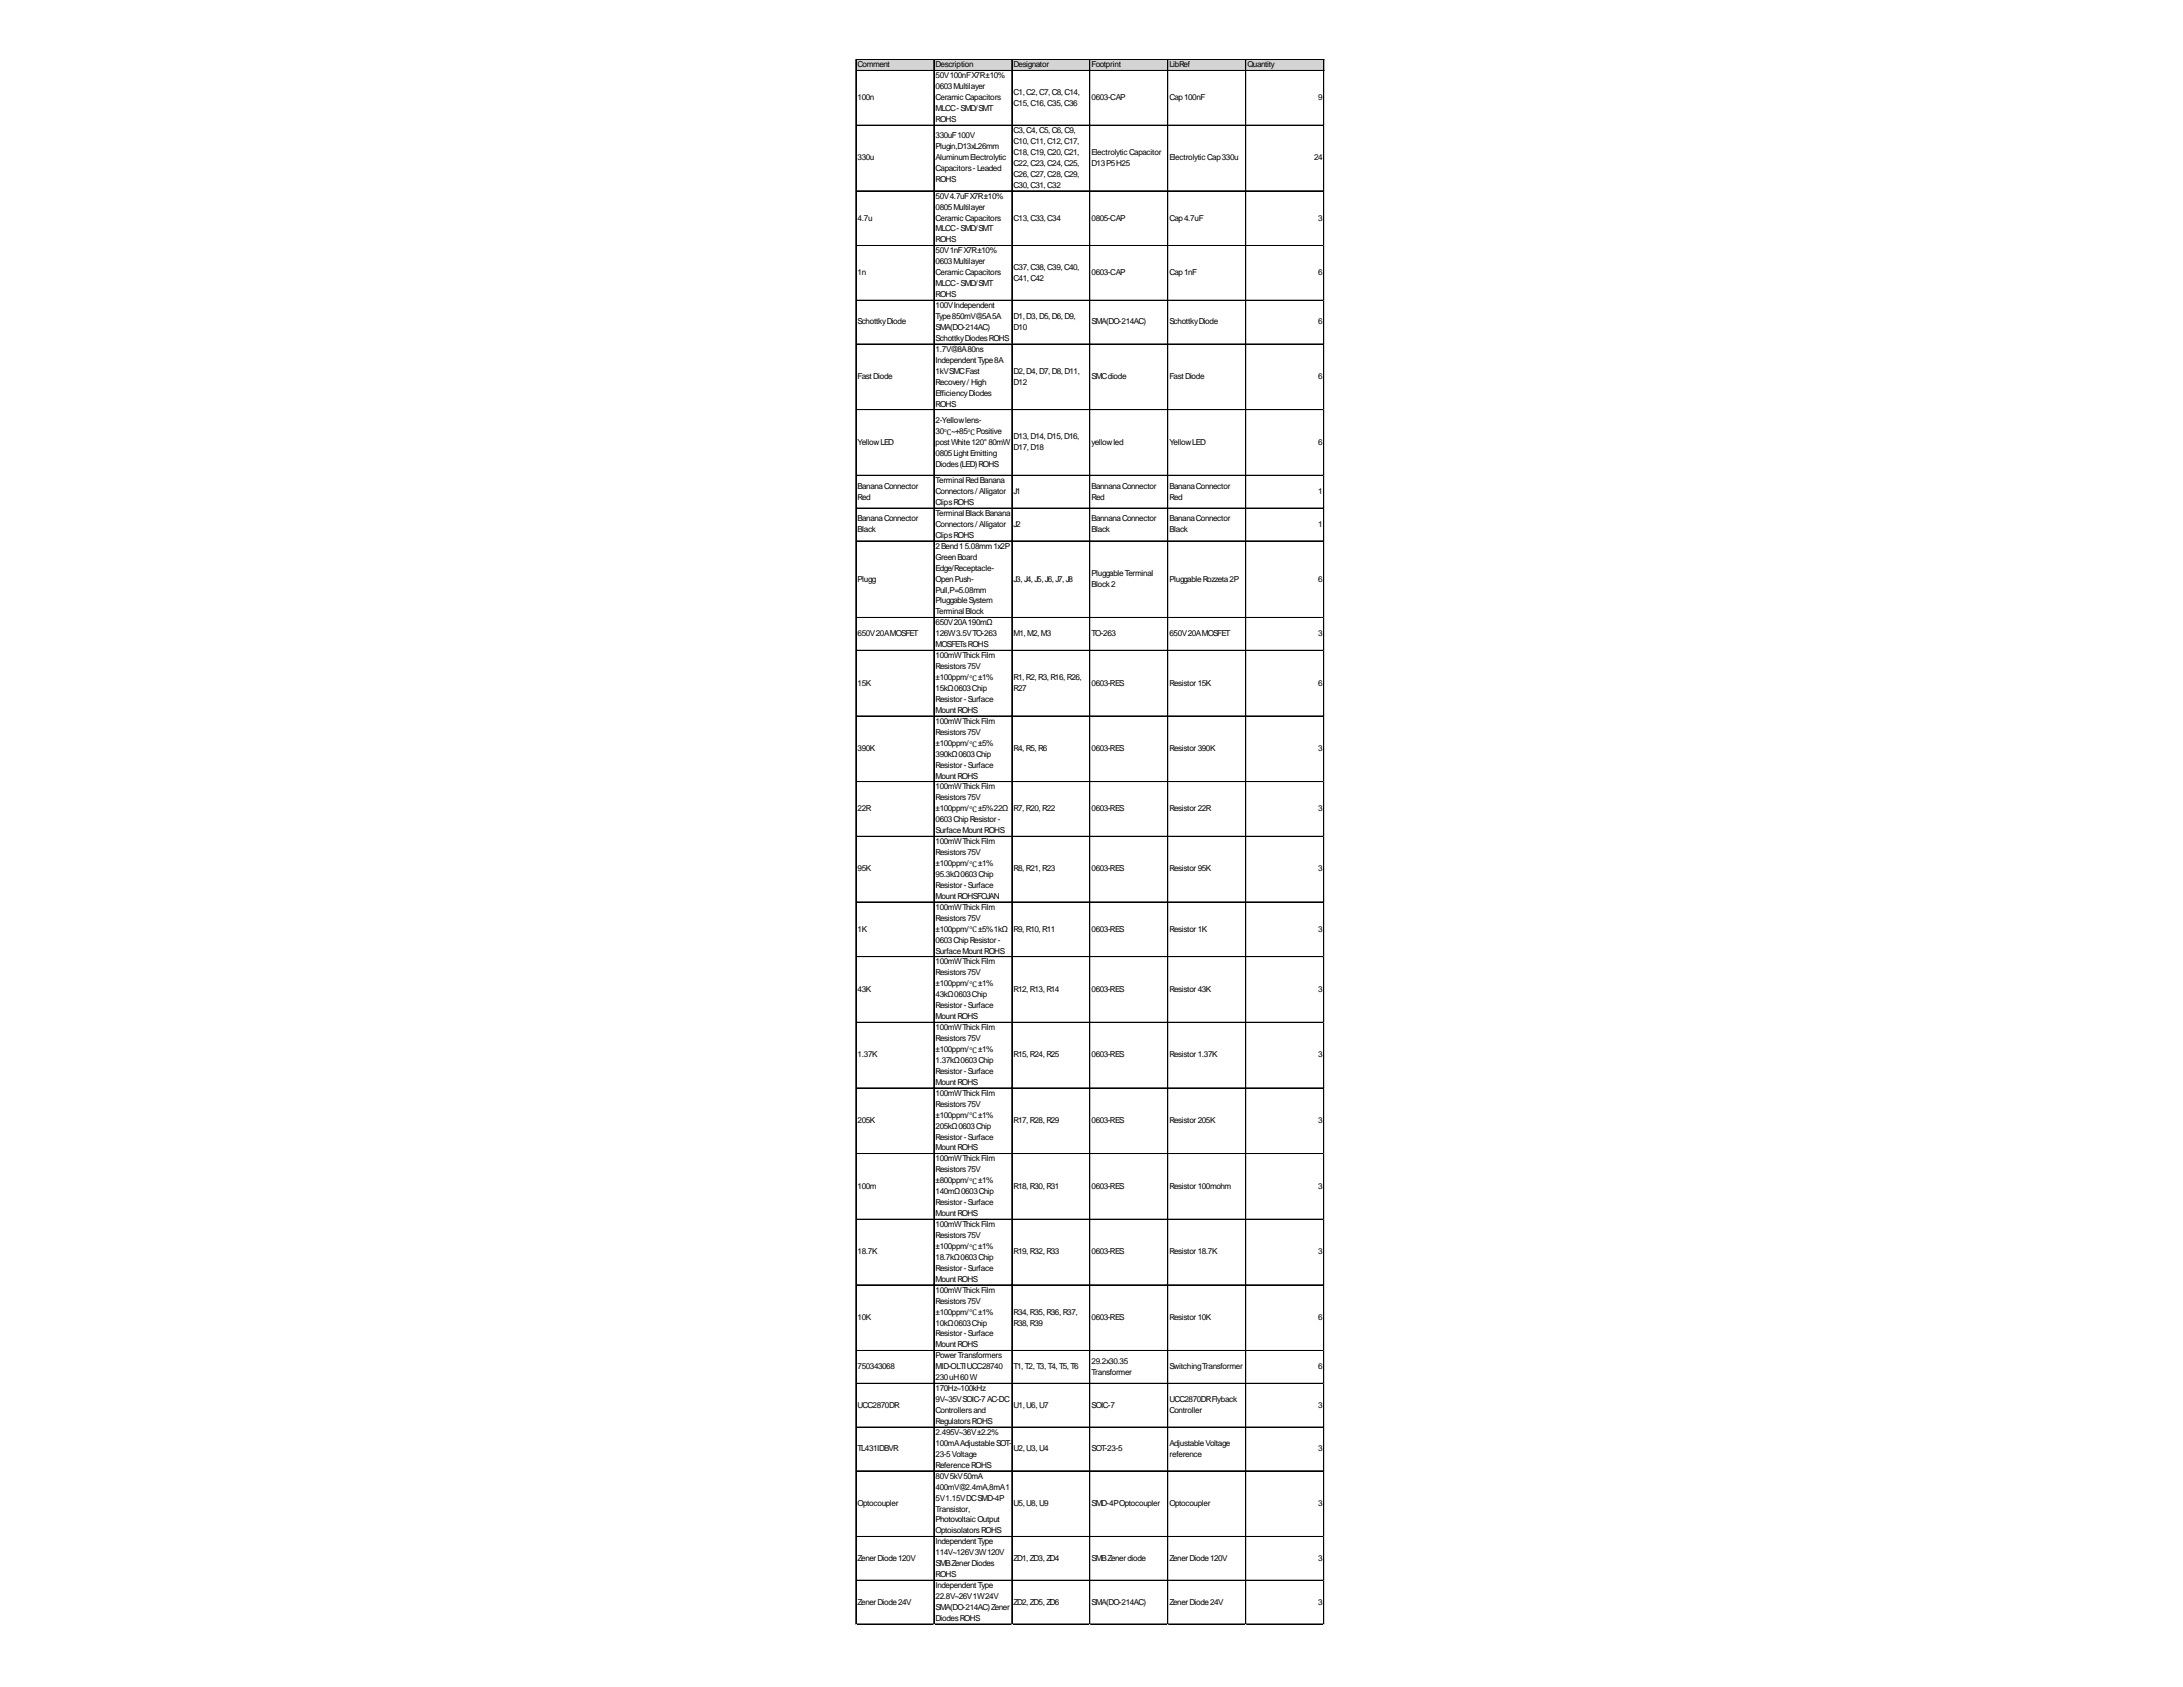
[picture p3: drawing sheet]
<svg xmlns="http://www.w3.org/2000/svg" width="279mm" height="216mm" viewBox="0 0 279 216" stroke-linecap="round" stroke-linejoin="round" font-family="sans-serif">
<defs><g id="words">
<g font-size="1.1">
<text x="109.8" y="8.6">Comment</text>
<text x="119.7" y="8.6">Description</text>
<text x="119.7" y="10">50V100nFX7R±10%</text>
<text x="119.7" y="11.4">0603Multilayer</text>
<text x="129.7" y="8.6">Designator</text>
<text x="139.7" y="8.6">Footprint</text>
<text x="149.7" y="8.6">LibRef</text>
<text x="159.7" y="8.6">Quantity</text>
<text x="109.8" y="12.8">100n</text>
<text x="119.7" y="12.8">Ceramic Capacitors</text>
<text x="119.7" y="14.2">MLCC-SMD/SMT</text>
<text x="119.7" y="15.6">ROHS</text>
<text x="119.7" y="17.7">330uF100V</text>
<text x="129.7" y="12.1">C1,C2,C7,C8,C14,</text>
<text x="129.7" y="13.5">C15,C16,C35,C36</text>
<text x="129.7" y="17">C3,C4,C5,C6,C9,</text>
<text x="139.7" y="12.8">0603-CAP</text>
<text x="149.7" y="12.8">Cap100nF</text>
<text x="168.7" y="12.8">9</text>
<text x="109.8" y="20.5">330u</text>
<text x="119.7" y="19.1">Plugin,D13xL26mm</text>
<text x="119.7" y="20.5">AluminumElectrolytic</text>
<text x="119.7" y="21.9">Capacitors-Leaded</text>
<text x="119.7" y="23.3">ROHS</text>
<text x="129.7" y="18.4">C10,C11,C12,C17,</text>
<text x="129.7" y="19.8">C18,C19,C20,C21,</text>
<text x="129.7" y="21.2">C22,C23,C24,C25,</text>
<text x="129.7" y="22.6">C26,C27,C28,C29,</text>
<text x="139.7" y="19.8">Electrolytic Capacitor</text>
<text x="139.7" y="21.2">D13P5H25</text>
<text x="149.7" y="20.5">Electrolytic Cap330u</text>
<text x="168.2" y="20.5">24</text>
<text x="109.8" y="28.2">4.7u</text>
<text x="119.7" y="25.4">50V4.7uFX7R±10%</text>
<text x="119.7" y="26.8">0805Multilayer</text>
<text x="119.7" y="28.2">Ceramic Capacitors</text>
<text x="119.7" y="29.6">MLCC-SMD/SMT</text>
<text x="129.7" y="24">C30,C31,C32</text>
<text x="129.7" y="28.2">C13,C33,C34</text>
<text x="139.7" y="28.2">0805-CAP</text>
<text x="149.7" y="28.2">Cap4.7uF</text>
<text x="168.7" y="28.2">3</text>
<text x="109.8" y="35.2">1n</text>
<text x="119.7" y="31">ROHS</text>
<text x="119.7" y="32.4">50V1nFX7R±10%</text>
<text x="119.7" y="33.8">0603Multilayer</text>
<text x="119.7" y="35.2">Ceramic Capacitors</text>
<text x="129.7" y="34.5">C37,C38,C39,C40,</text>
<text x="129.7" y="35.9">C41,C42</text>
<text x="139.7" y="35.2">0603-CAP</text>
<text x="149.7" y="35.2">Cap1nF</text>
<text x="168.7" y="35.2">6</text>
<text x="109.8" y="41.5">SchottkyDiode</text>
<text x="119.7" y="36.6">MLCC-SMD/SMT</text>
<text x="119.7" y="38">ROHS</text>
<text x="119.7" y="39.4">100VIndependent</text>
<text x="119.7" y="40.8">Type850mV@5A5A</text>
<text x="129.7" y="40.8">D1,D3,D5,D6,D9,</text>
<text x="139.7" y="41.5">SMA(DO-214AC)</text>
<text x="149.7" y="41.5">SchottkyDiode</text>
<text x="168.7" y="41.5">6</text>
<text x="119.7" y="42.2">SMA(DO-214AC)</text>
<text x="119.7" y="43.6">SchottkyDiodesROHS</text>
<text x="119.7" y="45">1.7V@8A80ns</text>
<text x="119.7" y="46.4">IndependentType8A</text>
<text x="119.7" y="47.8">1kVSMCFast</text>
<text x="129.7" y="42.2">D10</text>
<text x="129.7" y="47.8">D2,D4,D7,D8,D11,</text>
<text x="109.8" y="48.5">FastDiode</text>
<text x="119.7" y="49.2">Recovery/ High</text>
<text x="119.7" y="50.6">EfficiencyDiodes</text>
<text x="119.7" y="52">ROHS</text>
<text x="129.7" y="49.2">D12</text>
<text x="139.7" y="48.5">SMCdiode</text>
<text x="149.7" y="48.5">FastDiode</text>
<text x="168.7" y="48.5">6</text>
<text x="109.8" y="56.9">YellowLED</text>
<text x="119.7" y="54.1">2-Yellowlens-</text>
<text x="119.7" y="55.5">30℃~+85℃Positive</text>
<text x="119.7" y="56.9">postWhite120°80mW</text>
<text x="119.7" y="58.3">0805LightEmitting</text>
<text x="119.7" y="59.7">Diodes(LED)ROHS</text>
<text x="129.7" y="56.2">D13,D14,D15,D16,</text>
<text x="129.7" y="57.6">D17,D18</text>
<text x="139.7" y="56.9">yellowled</text>
<text x="149.7" y="56.9">YellowLED</text>
<text x="168.7" y="56.9">6</text>
<text x="109.8" y="62.5">BananaConnector</text>
<text x="109.8" y="63.9">Red</text>
<text x="119.7" y="61.8">TerminalRedBanana</text>
<text x="119.7" y="63.2">Connectors/ Alligator</text>
<text x="119.7" y="64.6">ClipsROHS</text>
<text x="129.7" y="63.2">J1</text>
<text x="139.7" y="62.5">BannanaConnector</text>
<text x="139.7" y="63.9">Red</text>
<text x="149.7" y="62.5">BananaConnector</text>
<text x="149.7" y="63.9">Red</text>
<text x="168.7" y="63.2">1</text>
<text x="109.8" y="66.7">BananaConnector</text>
<text x="109.8" y="68.1">Black</text>
<text x="119.7" y="66">TerminalBlackBanana</text>
<text x="119.7" y="67.4">Connectors/ Alligator</text>
<text x="119.7" y="68.8">ClipsROHS</text>
<text x="119.7" y="70.2">2Bend15.08mm1x2P</text>
<text x="119.7" y="71.6">GreenBoard</text>
<text x="129.7" y="67.4">J2</text>
<text x="139.7" y="66.7">BannanaConnector</text>
<text x="139.7" y="68.1">Black</text>
<text x="149.7" y="66.7">BananaConnector</text>
<text x="149.7" y="68.1">Black</text>
<text x="168.7" y="67.4">1</text>
<text x="109.8" y="74.4">Plugg</text>
<text x="119.7" y="73">Edge/Receptacle-</text>
<text x="119.7" y="74.4">OpenPush-</text>
<text x="119.7" y="75.8">Pull,P=5.08mm</text>
<text x="119.7" y="77.2">PluggableSystem</text>
<text x="129.7" y="74.4">J3,J4,J5,J6,J7,J8</text>
<text x="139.7" y="73.7">PluggableTerminal</text>
<text x="139.7" y="75.1">Block2</text>
<text x="149.7" y="74.4">PluggableRozzeta2P</text>
<text x="168.7" y="74.4">6</text>
<text x="109.8" y="81.4">650V20AMOSFET</text>
<text x="119.7" y="78.6">TerminalBlock</text>
<text x="119.7" y="80">650V20A190mΩ</text>
<text x="119.7" y="81.4">126W3.5VTO-263</text>
<text x="119.7" y="82.8">MOSFETsROHS</text>
<text x="129.7" y="81.4">M1,M2,M3</text>
<text x="139.7" y="81.4">TO-263</text>
<text x="149.7" y="81.4">650V20AMOSFET</text>
<text x="168.7" y="81.4">3</text>
<text x="109.8" y="87.7">15K</text>
<text x="119.7" y="84.2">100mWThickFilm</text>
<text x="119.7" y="85.6">Resistors75V</text>
<text x="119.7" y="87">±100ppm/℃±1%</text>
<text x="119.7" y="88.4">15kΩ0603Chip</text>
<text x="119.7" y="89.8">Resistor-Surface</text>
<text x="129.7" y="87">R1,R2,R3,R16,R26,</text>
<text x="129.7" y="88.4">R27</text>
<text x="139.7" y="87.7">0603-RES</text>
<text x="149.7" y="87.7">Resistor15K</text>
<text x="168.7" y="87.7">6</text>
<text x="119.7" y="91.2">MountROHS</text>
<text x="119.7" y="92.6">100mWThickFilm</text>
<text x="119.7" y="94">Resistors75V</text>
<text x="119.7" y="95.4">±100ppm/℃±5%</text>
<text x="109.8" y="96.1">390K</text>
<text x="119.7" y="96.8">390kΩ0603Chip</text>
<text x="119.7" y="98.2">Resistor-Surface</text>
<text x="119.7" y="99.6">MountROHS</text>
<text x="119.7" y="101">100mWThickFilm</text>
<text x="129.7" y="96.1">R4,R5,R6</text>
<text x="139.7" y="96.1">0603-RES</text>
<text x="149.7" y="96.1">Resistor390K</text>
<text x="168.7" y="96.1">3</text>
<text x="109.8" y="103.8">22R</text>
<text x="119.7" y="102.4">Resistors75V</text>
<text x="119.7" y="103.8">±100ppm/℃±5%22Ω</text>
<text x="119.7" y="105.2">0603ChipResistor-</text>
<text x="119.7" y="106.6">SurfaceMountROHS</text>
<text x="129.7" y="103.8">R7,R20,R22</text>
<text x="139.7" y="103.8">0603-RES</text>
<text x="149.7" y="103.8">Resistor22R</text>
<text x="168.7" y="103.8">3</text>
<text x="109.8" y="111.5">95K</text>
<text x="119.7" y="108">100mWThickFilm</text>
<text x="119.7" y="109.4">Resistors75V</text>
<text x="119.7" y="110.8">±100ppm/℃±1%</text>
<text x="119.7" y="112.2">95.3kΩ0603Chip</text>
<text x="119.7" y="113.6">Resistor-Surface</text>
<text x="129.7" y="111.5">R8,R21,R23</text>
<text x="139.7" y="111.5">0603-RES</text>
<text x="149.7" y="111.5">Resistor95K</text>
<text x="168.7" y="111.5">3</text>
<text x="109.8" y="119.2">1K</text>
<text x="119.7" y="115">MountROHSFOJAN</text>
<text x="119.7" y="116.4">100mWThickFilm</text>
<text x="119.7" y="117.8">Resistors75V</text>
<text x="119.7" y="119.2">±100ppm/℃±5%1kΩ</text>
<text x="129.7" y="119.2">R9,R10,R11</text>
<text x="139.7" y="119.2">0603-RES</text>
<text x="149.7" y="119.2">Resistor1K</text>
<text x="168.7" y="119.2">3</text>
<text x="119.7" y="120.6">0603ChipResistor-</text>
<text x="119.7" y="122">SurfaceMountROHS</text>
<text x="119.7" y="123.4">100mWThickFilm</text>
<text x="119.7" y="124.8">Resistors75V</text>
<text x="109.8" y="126.9">43K</text>
<text x="119.7" y="126.2">±100ppm/℃±1%</text>
<text x="119.7" y="127.6">43kΩ0603Chip</text>
<text x="119.7" y="129">Resistor-Surface</text>
<text x="119.7" y="130.4">MountROHS</text>
<text x="119.7" y="131.8">100mWThickFilm</text>
<text x="129.7" y="126.9">R12,R13,R14</text>
<text x="139.7" y="126.9">0603-RES</text>
<text x="149.7" y="126.9">Resistor43K</text>
<text x="168.7" y="126.9">3</text>
<text x="109.8" y="135.3">1.37K</text>
<text x="119.7" y="133.2">Resistors75V</text>
<text x="119.7" y="134.6">±100ppm/℃±1%</text>
<text x="119.7" y="136">1.37kΩ0603Chip</text>
<text x="119.7" y="137.4">Resistor-Surface</text>
<text x="129.7" y="135.3">R15,R24,R25</text>
<text x="139.7" y="135.3">0603-RES</text>
<text x="149.7" y="135.3">Resistor1.37K</text>
<text x="168.7" y="135.3">3</text>
<text x="109.8" y="143.7">205K</text>
<text x="119.7" y="138.8">MountROHS</text>
<text x="119.7" y="140.2">100mWThickFilm</text>
<text x="119.7" y="141.6">Resistors75V</text>
<text x="119.7" y="143">±100ppm/℃±1%</text>
<text x="129.7" y="143.7">R17,R28,R29</text>
<text x="139.7" y="143.7">0603-RES</text>
<text x="149.7" y="143.7">Resistor205K</text>
<text x="168.7" y="143.7">3</text>
<text x="119.7" y="144.4">205kΩ0603Chip</text>
<text x="119.7" y="145.8">Resistor-Surface</text>
<text x="119.7" y="147.2">MountROHS</text>
<text x="119.7" y="148.6">100mWThickFilm</text>
<text x="109.8" y="152.1">100m</text>
<text x="119.7" y="150">Resistors75V</text>
<text x="119.7" y="151.4">±800ppm/℃±1%</text>
<text x="119.7" y="152.8">140mΩ0603Chip</text>
<text x="119.7" y="154.2">Resistor-Surface</text>
<text x="119.7" y="155.6">MountROHS</text>
<text x="129.7" y="152.1">R18,R30,R31</text>
<text x="139.7" y="152.1">0603-RES</text>
<text x="149.7" y="152.1">Resistor100mohm</text>
<text x="168.7" y="152.1">3</text>
<text x="109.8" y="160.5">18.7K</text>
<text x="119.7" y="157">100mWThickFilm</text>
<text x="119.7" y="158.4">Resistors75V</text>
<text x="119.7" y="159.8">±100ppm/℃±1%</text>
<text x="119.7" y="161.2">18.7kΩ0603Chip</text>
<text x="129.7" y="160.5">R19,R32,R33</text>
<text x="139.7" y="160.5">0603-RES</text>
<text x="149.7" y="160.5">Resistor18.7K</text>
<text x="168.7" y="160.5">3</text>
<text x="119.7" y="162.6">Resistor-Surface</text>
<text x="119.7" y="164">MountROHS</text>
<text x="119.7" y="165.4">100mWThickFilm</text>
<text x="119.7" y="166.8">Resistors75V</text>
<text x="109.8" y="168.9">10K</text>
<text x="119.7" y="168.2">±100ppm/℃±1%</text>
<text x="119.7" y="169.6">10kΩ0603Chip</text>
<text x="119.7" y="171">Resistor-Surface</text>
<text x="119.7" y="172.4">MountROHS</text>
<text x="119.7" y="173.8">PowerTransformers</text>
<text x="129.7" y="168.2">R34,R35,R36,R37,</text>
<text x="129.7" y="169.6">R38,R39</text>
<text x="139.7" y="168.9">0603-RES</text>
<text x="149.7" y="168.9">Resistor10K</text>
<text x="168.7" y="168.9">6</text>
<text x="109.8" y="175.2">750343068</text>
<text x="119.7" y="175.2">MID-OLTIUCC28740</text>
<text x="119.7" y="176.6">230uH60W</text>
<text x="119.7" y="178">170Hz~100kHz</text>
<text x="119.7" y="179.4">9V~35VSOIC-7AC-DC</text>
<text x="129.7" y="175.2">T1,T2,T3,T4,T5,T6</text>
<text x="139.7" y="174.5">29.2x30.35</text>
<text x="139.7" y="175.9">Transformer</text>
<text x="149.7" y="175.2">SwitchingTransformer</text>
<text x="149.7" y="179.4">UCC2870DRFlyback</text>
<text x="168.7" y="175.2">6</text>
<text x="109.8" y="180.1">UCC2870DR</text>
<text x="109.8" y="185.7">TL431IDBVR</text>
<text x="119.7" y="180.8">Controllersand</text>
<text x="119.7" y="182.2">RegulatorsROHS</text>
<text x="119.7" y="183.6">2.495V~36V±2.2%</text>
<text x="119.7" y="185">100mAAdjustableSOT-</text>
<text x="129.7" y="180.1">U1,U6,U7</text>
<text x="129.7" y="185.7">U2,U3,U4</text>
<text x="139.7" y="180.1">SOIC-7</text>
<text x="139.7" y="185.7">SOT-23-5</text>
<text x="149.7" y="180.8">Controller</text>
<text x="149.7" y="185">AdjustableVoltage</text>
<text x="168.7" y="180.1">3</text>
<text x="168.7" y="185.7">3</text>
<text x="119.7" y="186.4">23-5Voltage</text>
<text x="119.7" y="187.8">ReferenceROHS</text>
<text x="119.7" y="189.2">80V5kV50mA</text>
<text x="119.7" y="190.6">400mV@2.4mA,8mA1</text>
<text x="149.7" y="186.4">reference</text>
<text x="109.8" y="192.7">Optocoupler</text>
<text x="119.7" y="192">5V1.15VDCSMD-4P</text>
<text x="119.7" y="193.4">Transistor,</text>
<text x="119.7" y="194.8">Photovoltaic Output</text>
<text x="119.7" y="196.2">OptoisolatorsROHS</text>
<text x="119.7" y="197.6">IndependentType</text>
<text x="129.7" y="192.7">U5,U8,U9</text>
<text x="139.7" y="192.7">SMD-4POptocoupler</text>
<text x="149.7" y="192.7">Optocoupler</text>
<text x="168.7" y="192.7">3</text>
<text x="109.8" y="199.7">ZenerDiode120V</text>
<text x="119.7" y="199">114V~126V3W120V</text>
<text x="119.7" y="200.4">SMBZenerDiodes</text>
<text x="119.7" y="201.8">ROHS</text>
<text x="119.7" y="203.2">IndependentType</text>
<text x="129.7" y="199.7">ZD1,ZD3,ZD4</text>
<text x="139.7" y="199.7">SMBZenerdiode</text>
<text x="149.7" y="199.7">ZenerDiode120V</text>
<text x="168.7" y="199.7">3</text>
<text x="109.8" y="205.3">ZenerDiode24V</text>
<text x="119.7" y="204.6">22.8V~26V1W24V</text>
<text x="119.7" y="206">SMA(DO-214AC)Zener</text>
<text x="119.7" y="207.4">DiodesROHS</text>
<text x="129.7" y="205.3">ZD2,ZD5,ZD6</text>
<text x="139.7" y="205.3">SMA(DO-214AC)</text>
<text x="149.7" y="205.3">ZenerDiode24V</text>
<text x="168.7" y="205.3">3</text>
</g>
</g></defs>
<path d="M109.5 7.6h60v1.5h-60z" fill="#d3d3d3"/>
<g fill="none" stroke="#000" stroke-width=".13">
<path d="M109.5 7.6v200.3M109.6 7.6v200.3M109.6 7.6h59.9M109.6 9h59.9M109.6 16h59.9M119.5 7.7v200.2M129.5 7.7v200.2M139.5 7.7v200.2M149.5 7.7v200.2M159.4 7.7v200.2M159.5 7.7v200.2M169.4 7.7v200.2"/>
<path d="M109.6 24.4h59.9M109.6 31.4h59.9M109.6 38.4h59.9M109.6 44h59.9M109.6 52.4h59.9M109.6 60.8h59.9M109.6 65h59.9M109.6 69.2h59.9M109.6 79h59.9M109.6 79.1h59.9M109.6 83.2h59.9M109.6 83.3h59.9"/>
<path d="M109.6 91.6h59.9M109.6 91.7h59.9M109.6 100h59.9M109.6 100.1h59.9M109.6 107h59.9M109.6 107.1h59.9M109.6 115.4h59.9M109.6 115.5h59.9M109.6 122.4h59.9M109.6 122.5h59.9M109.6 130.8h59.9M109.6 130.9h59.9"/>
<path d="M109.6 139.2h59.9M109.6 139.3h59.9M109.6 147.6h59.9M109.6 147.7h59.9M109.6 156h59.9M109.6 156.1h59.9M109.6 164.4h59.9M109.6 164.5h59.9M109.6 172.8h59.9M109.6 172.9h59.9M109.6 177h59.9M109.6 177.1h59.9"/>
<path d="M109.6 182.6h59.9M109.6 182.7h59.9M109.6 188.2h59.9M109.6 188.3h59.9M109.6 196.6h59.9M109.6 196.7h59.9M109.6 202.2h59.9M109.6 202.3h59.9M109.6 207.8h59.9M109.6 207.9h59.9"/>
</g>
<path d="M109.5 207.9h.1" fill="none" stroke="#e0e0e0" stroke-width=".13"/>
<path d="M109.5 207.9h.1z" fill="#e0e0e0"/>
<path d="M119.5 207.9h.1" fill="none" stroke="#e0e0e0" stroke-width=".13"/>
<path d="M119.5 207.9h.1z" fill="#e0e0e0"/>
<path d="M129.5 207.9h.1" fill="none" stroke="#e0e0e0" stroke-width=".13"/>
<path d="M129.5 207.9h.1z" fill="#e0e0e0"/>
<path d="M139.5 207.9h.1" fill="none" stroke="#e0e0e0" stroke-width=".13"/>
<path d="M149.5 207.9h.1" fill="none" stroke="#e0e0e0" stroke-width=".13"/>
<path d="M159.4 207.9h.1" fill="none" stroke="#e0e0e0" stroke-width=".13"/>
<path d="M159.4 207.9h.1z" fill="#e0e0e0"/>
<path d="M169.4 207.9h.1" fill="none" stroke="#e0e0e0" stroke-width=".13"/>
<path d="M169.4 207.9h.1z" fill="#e0e0e0"/>
<path d="M169.5 16h.1" fill="none" stroke="#e0e0e0" stroke-width=".13"/>
<path d="M169.5 16v.1z" fill="#e0e0e0"/>
<path d="M169.5 24.4h.1" fill="none" stroke="#e0e0e0" stroke-width=".13"/>
<path d="M169.5 24.4v.1z" fill="#e0e0e0"/>
<path d="M169.5 31.4h.1" fill="none" stroke="#e0e0e0" stroke-width=".13"/>
<path d="M169.5 31.4v.1z" fill="#e0e0e0"/>
<path d="M169.5 38.4h.1" fill="none" stroke="#e0e0e0" stroke-width=".13"/>
<path d="M169.5 38.4v.1z" fill="#e0e0e0"/>
<path d="M169.5 44h.1" fill="none" stroke="#e0e0e0" stroke-width=".13"/>
<path d="M169.5 44v.1z" fill="#e0e0e0"/>
<path d="M169.5 52.4h.1" fill="none" stroke="#e0e0e0" stroke-width=".13"/>
<path d="M169.5 52.4v.1z" fill="#e0e0e0"/>
<path d="M169.5 60.8h.1" fill="none" stroke="#e0e0e0" stroke-width=".13"/>
<path d="M169.5 60.8v.1z" fill="#e0e0e0"/>
<path d="M169.5 65h.1" fill="none" stroke="#e0e0e0" stroke-width=".13"/>
<path d="M169.5 65v.1z" fill="#e0e0e0"/>
<path d="M169.5 69.2h.1" fill="none" stroke="#e0e0e0" stroke-width=".13"/>
<path d="M169.5 69.2v.1z" fill="#e0e0e0"/>
<path d="M169.5 79h.1" fill="none" stroke="#e0e0e0" stroke-width=".13"/>
<path d="M169.5 79v.1z" fill="#e0e0e0"/>
<path d="M169.5 83.2h.1" fill="none" stroke="#e0e0e0" stroke-width=".13"/>
<path d="M169.5 83.2v.1z" fill="#e0e0e0"/>
<path d="M169.5 91.6h.1" fill="none" stroke="#e0e0e0" stroke-width=".13"/>
<path d="M169.5 91.6v.1z" fill="#e0e0e0"/>
<path d="M169.5 100h.1" fill="none" stroke="#e0e0e0" stroke-width=".13"/>
<path d="M169.5 100v.1z" fill="#e0e0e0"/>
<path d="M169.5 107h.1" fill="none" stroke="#e0e0e0" stroke-width=".13"/>
<path d="M169.5 107v.1z" fill="#e0e0e0"/>
<path d="M169.5 115.4h.1" fill="none" stroke="#e0e0e0" stroke-width=".13"/>
<path d="M169.5 115.4v.1z" fill="#e0e0e0"/>
<path d="M169.5 122.4h.1" fill="none" stroke="#e0e0e0" stroke-width=".13"/>
<path d="M169.5 122.4v.1z" fill="#e0e0e0"/>
<path d="M169.5 130.8h.1" fill="none" stroke="#e0e0e0" stroke-width=".13"/>
<path d="M169.5 130.8v.1z" fill="#e0e0e0"/>
<path d="M169.5 139.2h.1" fill="none" stroke="#e0e0e0" stroke-width=".13"/>
<path d="M169.5 139.2v.1z" fill="#e0e0e0"/>
<path d="M169.5 147.6h.1" fill="none" stroke="#e0e0e0" stroke-width=".13"/>
<path d="M169.5 147.6v.1z" fill="#e0e0e0"/>
<path d="M169.5 156h.1" fill="none" stroke="#e0e0e0" stroke-width=".13"/>
<path d="M169.5 156v.1z" fill="#e0e0e0"/>
<path d="M169.5 164.4h.1" fill="none" stroke="#e0e0e0" stroke-width=".13"/>
<path d="M169.5 164.4v.1z" fill="#e0e0e0"/>
<path d="M169.5 172.8h.1" fill="none" stroke="#e0e0e0" stroke-width=".13"/>
<path d="M169.5 172.8v.1z" fill="#e0e0e0"/>
<path d="M169.5 177h.1" fill="none" stroke="#e0e0e0" stroke-width=".13"/>
<path d="M169.5 177v.1z" fill="#e0e0e0"/>
<path d="M169.5 182.6h.1" fill="none" stroke="#e0e0e0" stroke-width=".13"/>
<path d="M169.5 182.6v.1z" fill="#e0e0e0"/>
<path d="M169.5 188.2h.1" fill="none" stroke="#e0e0e0" stroke-width=".13"/>
<path d="M169.5 188.2v.1z" fill="#e0e0e0"/>
<path d="M169.5 196.6h.1" fill="none" stroke="#e0e0e0" stroke-width=".13"/>
<path d="M169.5 196.6v.1z" fill="#e0e0e0"/>
<path d="M169.5 202.2h.1" fill="none" stroke="#e0e0e0" stroke-width=".13"/>
<path d="M169.5 202.2v.1z" fill="#e0e0e0"/>
<path d="M169.5 207.8h.1" fill="none" stroke="#e0e0e0" stroke-width=".13"/>
<path d="M169.5 207.8v.1z" fill="#e0e0e0"/>
<use href="#words"/>
</svg>
